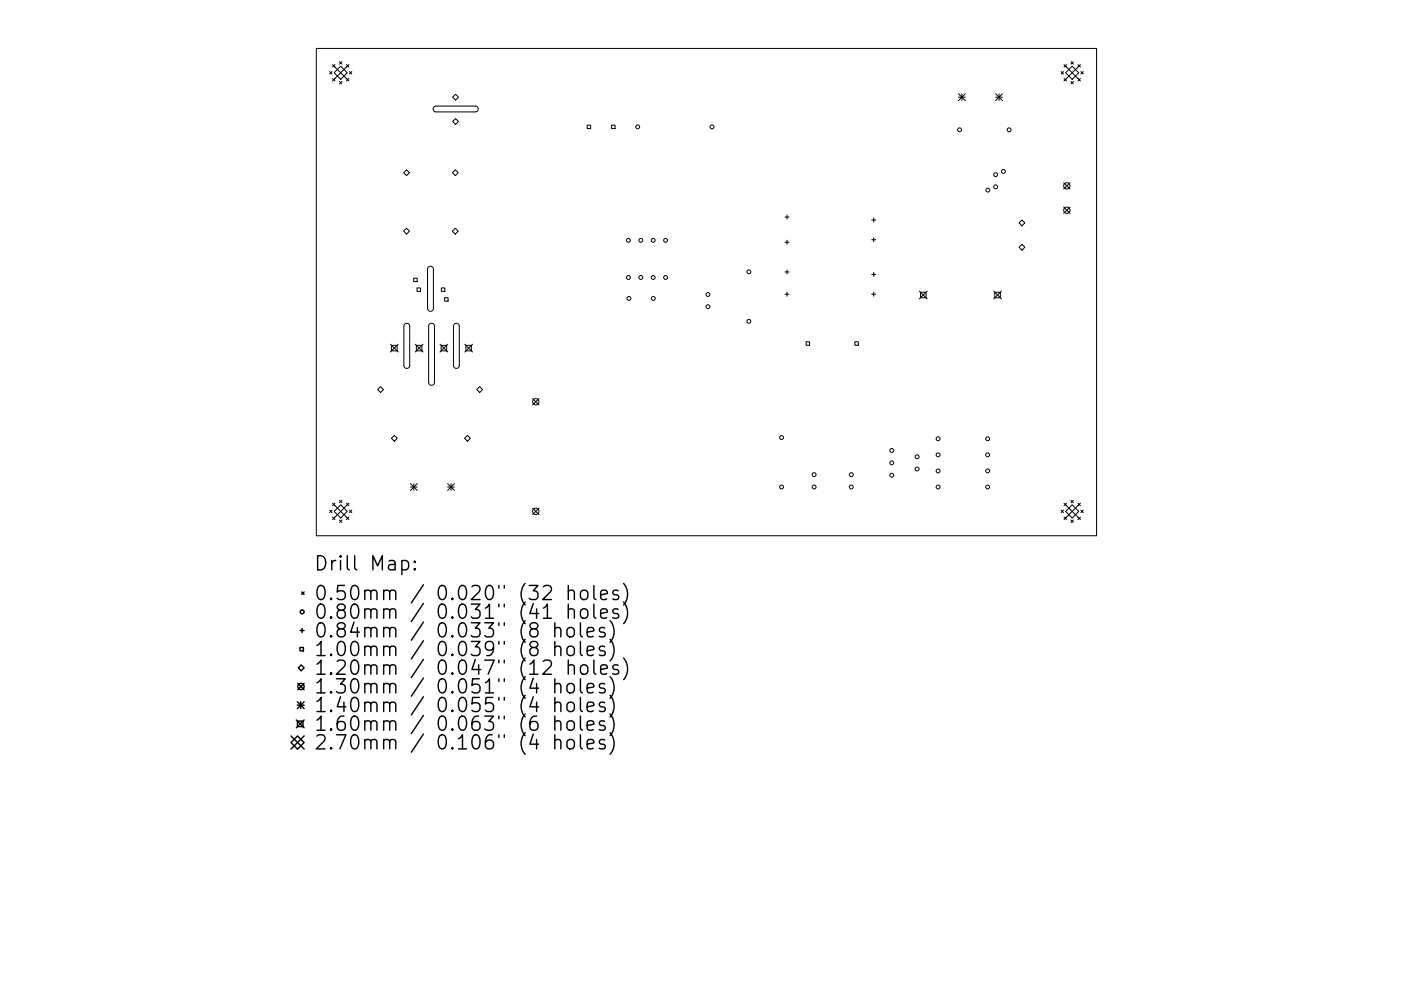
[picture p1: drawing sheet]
<svg xmlns="http://www.w3.org/2000/svg" width="297mm" height="210mm" viewBox="0 0 297 210" stroke-linecap="round" stroke-linejoin="round" font-family="sans-serif">
<defs><g id="words">
<g font-size="4.2">
<text x="66.5" y="121.1">Drill Map:</text>
<text x="66.5" y="127.4">0.50mm / 0.020&quot; (32 holes)</text>
<text x="66.5" y="131.3">0.80mm / 0.031&quot; (41 holes)</text>
<text x="66.5" y="135.3">0.84mm / 0.033&quot; (8 holes)</text>
<text x="66.5" y="139.2">1.00mm / 0.039&quot; (8 holes)</text>
<text x="66.5" y="143.2">1.20mm / 0.047&quot; (12 holes)</text>
<text x="66.5" y="147.2">1.30mm / 0.051&quot; (4 holes)</text>
<text x="66.5" y="151.1">1.40mm / 0.055&quot; (4 holes)</text>
<text x="66.5" y="155.1">1.60mm / 0.063&quot; (6 holes)</text>
<text x="66.5" y="159">2.70mm / 0.106&quot; (4 holes)</text>
</g>
</g></defs>
<g fill="none" stroke="#000" stroke-width=".21">
<path d="M67.1 10.3h165.4v103.4h-165.4zM69.9 15.2l.5 .5M70.4 15.2l-.5 .5M70.5 13.7l3.5 3.5M70.5 16.7l.5 .5M70.8 15.4l1.4-1.4 1.4 1.4-1.4 1.4zM71 13.7l-.5 .5M72 17.3l.5 .5M72 13.1l.5 .5M72.5 13.1l-.5 .5M72.5 17.3l-.5 .5M73.5 13.7l.5 .5"/>
<path d="M74 13.7l-3.5 3.5M74 16.7l-.5 .5M74.1 15.2l.5 .5M74.6 15.2l-.5 .5M96.6 20l.6 .6-.6 .6-.6-.6zM203.2 19.9l1.5 1.4M203.9 19.9v1.4M204.7 19.9l-1.5 1.4M211.1 19.9l1.4 1.4M211.8 19.9v1.4M212.5 19.9l-1.4 1.4M225 15.2l.5 .5"/>
<path d="M225.5 15.2l-.5 .5M225.6 13.7l3.5 3.5M225.6 16.7l.5 .5M225.9 15.4l1.4-1.4 1.4 1.4-1.4 1.4zM226.1 13.7l-.5 .5M227.1 17.3l.5 .5M227.1 13.1l.5 .5M227.6 13.1l-.5 .5M227.6 17.3l-.5 .5M228.5 13.7l.6 .5M229.1 13.7l-3.5 3.5M229.1 16.7l-.6 .5"/>
<path d="M229.2 15.2l.5 .5M229.7 15.2l-.5 .5M85.6 36.6l.6-.6 .6 .6-.6 .7zM92 22.7l.4-.2h8.4l.5 .2 .1 .5-.2 .4-.4 .1h-8.4l-.5-.4zM95.9 36.6l.6-.6 .7 .6-.7 .7zM96.6 25.2l.6 .6-.6 .6-.6-.6zM124.5 26.6h.7v.7h-.7zM129.7 26.6h.7v.7h-.7zM203.2 20.6h1.5M211.1 20.6h1.4M225.5 38.8l1.4 1.3M226.9 38.8l-1.4 1.3"/>
<path d="M85.6 49l.6-.6 .6 .6-.6 .7zM87.7 59h.7v.8h-.7zM90.8 56.7l.7-.2 .4 .5v8.5l-.2 .4-.4 .2-.4-.2-.2-.4-.1-8.4zM95.9 49l.6-.6 .7 .6-.7 .7zM166.4 46h.9M166.4 51.4h.9M166.4 57.7h.9M166.9 45.6v.9M166.9 51v.8M166.9 57.3v.8M184.8 46.7h.9M184.8 50.9h.9"/>
<path d="M184.8 58.2h.9M185.2 46.2v.9M185.2 50.4v.9M185.2 57.8v.9M216.1 47.3l.6-.6 .6 .6-.6 .6zM216.1 52.5l.6-.7 .6 .7-.6 .6zM225.5 43.9l1.4 1.4M226.9 43.9l-1.4 1.4M82.8 73l1.6 1.7M83 73.3h1.2v1.1h-1.2zM84.4 73l-1.6 1.7M85.8 68.8l.7-.2 .4 .6v8.4l-.2 .4-.4 .2-.5-.2-.2-.4v-8.4z"/>
<path d="M88 73l1.7 1.7M88.3 73.3h1.1v1.1h-1.1zM88.4 61.1h.7v.7h-.7zM89.7 73l-1.7 1.7M91.1 68.8l.6-.2 .3 .2 .1 .4v12l-.2 .4-.4 .2-.4-.2-.2-.5v-11.9zM93.3 73l1.6 1.7M93.5 73.3h1.2v1.1h-1.2zM93.6 61.1h.7v.7h-.7zM94.3 63.2h.7v.7h-.7zM94.9 73l-1.6 1.7M96.3 68.8l.7-.2 .4 .6v8.4l-.2 .4-.4 .2-.4-.2-.3-.4v-8.4zM98.5 73l1.7 1.7"/>
<path d="M98.8 73.3h1.2v1.1h-1.2zM100.2 73l-1.7 1.7M166.4 62.4h.9M166.9 62v.9M170.9 72.5h.7v.7h-.7zM181.2 72.5h.8v.7h-.8zM184.8 62.4h.9M185.2 62v.8M194.9 61.8l1.7 1.6M195.2 62h1.1v1.2h-1.1zM196.6 61.8l-1.7 1.6M210.7 61.8l1.6 1.6"/>
<path d="M210.9 62h1.2v1.2h-1.2zM212.3 61.8l-1.6 1.6M80.1 82.6l.6-.6 .6 .6-.6 .7zM83.6 92.4l.6 .6-.6 .6-.6-.6zM99.1 92.4l.6 .6-.6 .6-.6-.6zM101.1 82.6l.6-.6 .6 .6-.6 .7zM112.9 84.6l1.4 1.3M114.3 84.6l-1.4 1.3M69.9 108.2l.5 .6M70.4 108.2l-.5 .6M70.5 106.8l3.5 3.4M70.5 109.7l.5 .5"/>
<path d="M70.8 108.5l1.4-1.4 1.4 1.4-1.4 1.4zM71 106.8l-.5 .5M72 110.3l.5 .6M72 106.1l.5 .6M72.5 106.1l-.5 .6M72.5 110.3l-.5 .6M73.5 106.8l.5 .5M74 106.8l-3.5 3.4M74 109.7l-.5 .5M74.1 108.2l.5 .6M74.6 108.2l-.5 .6M87 102.6l1.5 1.5"/>
<path d="M87 103.3h1.5M87.7 102.6v1.5M88.5 102.6l-1.5 1.5M94.9 103.3h1.4M94.9 102.6l1.4 1.5M95.6 102.6v1.5M96.3 102.6l-1.4 1.5M112.9 107.8l1.4 1.4M114.3 107.8l-1.4 1.4M225 108.2l.5 .6M225.5 108.2l-.5 .6M225.6 106.8l3.5 3.4"/>
<path d="M225.6 109.7l.5 .5M225.9 108.5l1.4-1.4 1.4 1.4-1.4 1.4zM226.1 106.8l-.5 .5M227.1 110.3l.5 .6M227.1 106.1l.5 .6M227.6 106.1l-.5 .6M227.6 110.3l-.5 .6M228.5 106.8l.6 .5M229.1 106.8l-3.5 3.4M229.1 109.7l-.6 .5M229.2 108.2l.5 .6M229.7 108.2l-.5 .6"/>
<circle cx="135.2" cy="26.9" r=".41"/>
<circle cx="151" cy="26.9" r=".41"/>
<circle cx="203.4" cy="27.5" r=".41"/>
<circle cx="211.1" cy="37.1" r=".41"/>
<circle cx="211.1" cy="39.6" r=".41"/>
<circle cx="212.7" cy="36.4" r=".41"/>
<circle cx="213.9" cy="27.5" r=".41"/>
<circle cx="226.2" cy="39.4" r=".67"/>
<circle cx="133.2" cy="58.9" r=".41"/>
<circle cx="133.2" cy="51" r=".41"/>
<circle cx="135.9" cy="58.9" r=".41"/>
<circle cx="135.9" cy="51" r=".41"/>
<circle cx="138.5" cy="58.9" r=".41"/>
<circle cx="138.5" cy="51" r=".41"/>
<circle cx="141.1" cy="58.9" r=".41"/>
<circle cx="141.1" cy="51" r=".41"/>
<circle cx="158.8" cy="57.7" r=".41"/>
<circle cx="209.4" cy="40.3" r=".41"/>
<circle cx="226.2" cy="44.6" r=".67"/>
<circle cx="133.3" cy="63.3" r=".41"/>
<circle cx="138.5" cy="63.3" r=".41"/>
<circle cx="150.1" cy="62.5" r=".41"/>
<circle cx="150.1" cy="65.1" r=".41"/>
<circle cx="158.8" cy="68.2" r=".41"/>
<circle cx="113.6" cy="85.2" r=".67"/>
<circle cx="165.7" cy="92.8" r=".41"/>
<circle cx="189.1" cy="98.2" r=".41"/>
<circle cx="189.1" cy="95.6" r=".41"/>
<circle cx="194.4" cy="99.5" r=".41"/>
<circle cx="194.4" cy="96.9" r=".41"/>
<circle cx="198.9" cy="99.9" r=".41"/>
<circle cx="198.9" cy="96.5" r=".41"/>
<circle cx="198.9" cy="93.1" r=".41"/>
<circle cx="209.4" cy="99.9" r=".41"/>
<circle cx="209.4" cy="96.5" r=".41"/>
<circle cx="209.4" cy="93.1" r=".41"/>
<circle cx="113.6" cy="108.5" r=".67"/>
<circle cx="165.7" cy="103.3" r=".41"/>
<circle cx="172.6" cy="103.3" r=".41"/>
<circle cx="172.6" cy="100.7" r=".41"/>
<circle cx="180.5" cy="100.7" r=".41"/>
<circle cx="180.5" cy="103.3" r=".41"/>
<circle cx="189.1" cy="100.8" r=".41"/>
<circle cx="198.9" cy="103.3" r=".41"/>
<circle cx="209.4" cy="103.3" r=".41"/>
</g>
<g fill="none" stroke="#000" stroke-width=".3">
<path d="M85.2 119.1l.9-.2 .5 .6v.8l-.3 .5-.2 .1-.9-.1M87.9 119.1l.2 .1-.2 .1-.1-.1 .1-.1v.2M63.6 137.4h.7v.7h-.7zM63.6 133.8h.9M64 125.6l.5 .5M64 133.3v.9M64.5 125.6l-.5 .5M87.9 120.6l.2 .2-.2 .1-.1-.1 .1-.2v.3M117.6 133.4a.74 .74 0 0 1 1.3 .2v1.5M117.6 137.4a.74 .74 0 0 1 1.3 .1v1.6M117.6 132.1v3M117.6 136.1v3"/>
<path d="M120.3 133.4a.81 .81 0 0 1 .8-.3 .81 .81 0 0 1 .7 .6v.9a.81 .81 0 0 1-.8 .6 .81 .81 0 0 1-.8-.6v-.9zM120.5 125.5a.74 .74 0 0 1 1.3 .1v1.6M120.5 129.5a.74 .74 0 0 1 1.3 .1v1.6M120.5 137.2a.81 .81 0 0 1 1.3 .5v.8a.81 .81 0 0 1-.8 .6 .81 .81 0 0 1-.8-.6v-.8zM120.5 124.2v3M120.5 128.2v3M123.1 132.1v2.6l.4 .4M123.1 136.1v2.6l.4 .4M123.2 125.5a.81 .81 0 0 1 .8-.3 .81 .81 0 0 1 .6 .6v.8a.81 .81 0 0 1-.8 .6 .81 .81 0 0 1-.7-.6v-.8zM123.2 129.5a.81 .81 0 0 1 .8-.3 .81 .81 0 0 1 .6 .5v.9a.81 .81 0 0 1-.8 .6 .81 .81 0 0 1-.7-.6v-.9zM124.5 134.1l1.4-.3-.1-.5-.9-.2-.4 .5v1.1l.1 .3 .3 .1 .9-.1M124.5 138.1l1.4-.3-.1-.6-.9-.1-.4 .4v1.2l.1 .2 .3 .2 .9-.2"/>
<path d="M125.9 124.2v2.6l.4 .4M125.9 128.2v2.5l.4 .5M127.3 126.2l1.5-.3-.2-.5-.8-.2-.5 .4v1.2l.2 .3 .3 .1 .8-.1M127.3 130.2l1.5-.3-.2-.6-.8-.1-.5 .4v1.1l.2 .3 .3 .2 .8-.2M128.2 133.3l-.7-.2-.4 .5 .1 .4 1 .3 .1 .3-.1 .4-.3 .1-.8-.1M128.2 137.2l-.7-.1-.4 .4 .1 .4 1 .3 .1 .3-.1 .4-.3 .2-.8-.2M129.3 131.7a3.4 3.4 0 0 1 0 4.6M129.3 135.7a3.4 3.4 0 0 1 0 4.5M131.1 125.4l-.8-.2-.4 .4 .2 .5 1 .3 .1 .2-.1 .5-.3 .1-.9-.1M131.1 129.3l-.8-.1-.4 .4 .2 .4 1 .3 .1 .3-.1 .4-.3 .2-.9-.2M132.2 123.8a3.4 3.4 0 0 1 0 4.6M132.2 127.7a3.4 3.4 0 0 1 0 4.6"/>
<path d="M132.2 139.6a3.4 3.4 0 0 1 0 4.6M61.7 156.1l2.8 2.8M62.8 152.7l1.7 1.7M63 148.9l1.5 1.4M63 149.6h1.5M63.1 153h1.1v1.2h-1.1zM63.1 156.1l1.4 1.4-1.4 1.4-1.4-1.4zM63.1 145l1.4 1.3M63.2 141.7l.7-.6 .6 .6-.6 .6zM63.8 148.9v1.4M64.5 145l-1.4 1.3M64.5 148.9l-1.5 1.4"/>
<path d="M64.5 152.7l-1.7 1.7M64.5 156.1l-2.8 2.8M117.6 145.3a.74 .74 0 0 1 1.3 .1v1.6M117.6 149.3a.74 .74 0 0 1 1.3 .1v1.6M117.6 153.2a.74 .74 0 0 1 1.3 .2v1.5M117.6 157.2a.74 .74 0 0 1 1.3 .1v1.6M117.6 144v3M117.6 148v3M117.6 151.9v3M117.6 155.9v3M120.3 149.3a.81 .81 0 0 1 .8-.3 .81 .81 0 0 1 .7 .5v.9a.81 .81 0 0 1-.8 .6 .81 .81 0 0 1-.8-.6v-.9zM120.5 141.3a.74 .74 0 0 1 1.3 .2v1.5"/>
<path d="M120.5 145.2a.81 .81 0 0 1 1.3 .4v.8a.81 .81 0 0 1-.8 .6 .81 .81 0 0 1-.8-.6v-.8zM120.5 153.1a.81 .81 0 0 1 1.3 .4v.9a.81 .81 0 0 1-.8 .6 .81 .81 0 0 1-.8-.6v-.9zM120.5 157a.81 .81 0 0 1 1.3 .5v.8a.81 .81 0 0 1-.8 .6 .81 .81 0 0 1-.8-.6v-.8zM120.5 140v3M123.1 144v2.6l.4 .4M123.1 148v2.5l.4 .5M123.1 151.9v2.6l.4 .4M123.1 155.9v2.6l.4 .4M123.2 141.3a.81 .81 0 0 1 .8-.3 .81 .81 0 0 1 .6 .6v.9a.81 .81 0 0 1-.8 .6 .81 .81 0 0 1-.7-.6v-.9zM124.5 146l1.4-.3-.1-.5-.9-.2-.4 .4v1.2l.1 .3 .3 .1 .9-.1M124.5 150l1.4-.3-.1-.6-.9-.1-.4 .4v1.1l.1 .3 .3 .2 .9-.2M124.5 153.9l1.4-.3-.1-.5-.9-.2-.4 .5v1.1l.1 .3 .3 .1 .9-.1"/>
<path d="M124.5 157.9l1.4-.3-.1-.6-.9-.1-.4 .4v1.2l.1 .2 .3 .2 .9-.2M125.9 140v2.6l.4 .4M127.3 142l1.5-.2-.2-.6-.8-.2-.5 .5v1.1l.2 .3 .3 .1 .8-.1M128.2 145.2l-.7-.2-.4 .4 .1 .5 1 .3 .1 .2-.1 .5-.3 .1-.8-.1M128.2 149.1l-.7-.1-.4 .4 .1 .4 1 .3 .1 .3-.1 .4-.3 .2-.8-.2M128.2 153.1l-.7-.2-.4 .5 .1 .4 1 .3 .1 .3-.1 .4-.3 .1-.8-.1M128.2 157l-.7-.1-.4 .4 .1 .4 1 .3 .1 .3-.1 .4-.3 .2-.8-.2M129.3 143.6a3.4 3.4 0 0 1 0 4.6M129.3 147.5a3.4 3.4 0 0 1 0 4.6M129.3 151.5a3.4 3.4 0 0 1 0 4.6M129.3 155.5a3.4 3.4 0 0 1 0 4.5M131.1 141.2l-.8-.2-.4 .5 .2 .4 1 .3 .1 .3-.1 .4-.3 .1-.9-.1"/>
<circle cx="64.1" cy="129.8" r=".41"/>
<circle cx="63.8" cy="145.7" r=".67"/>
</g>
<use href="#words"/>
</svg>
